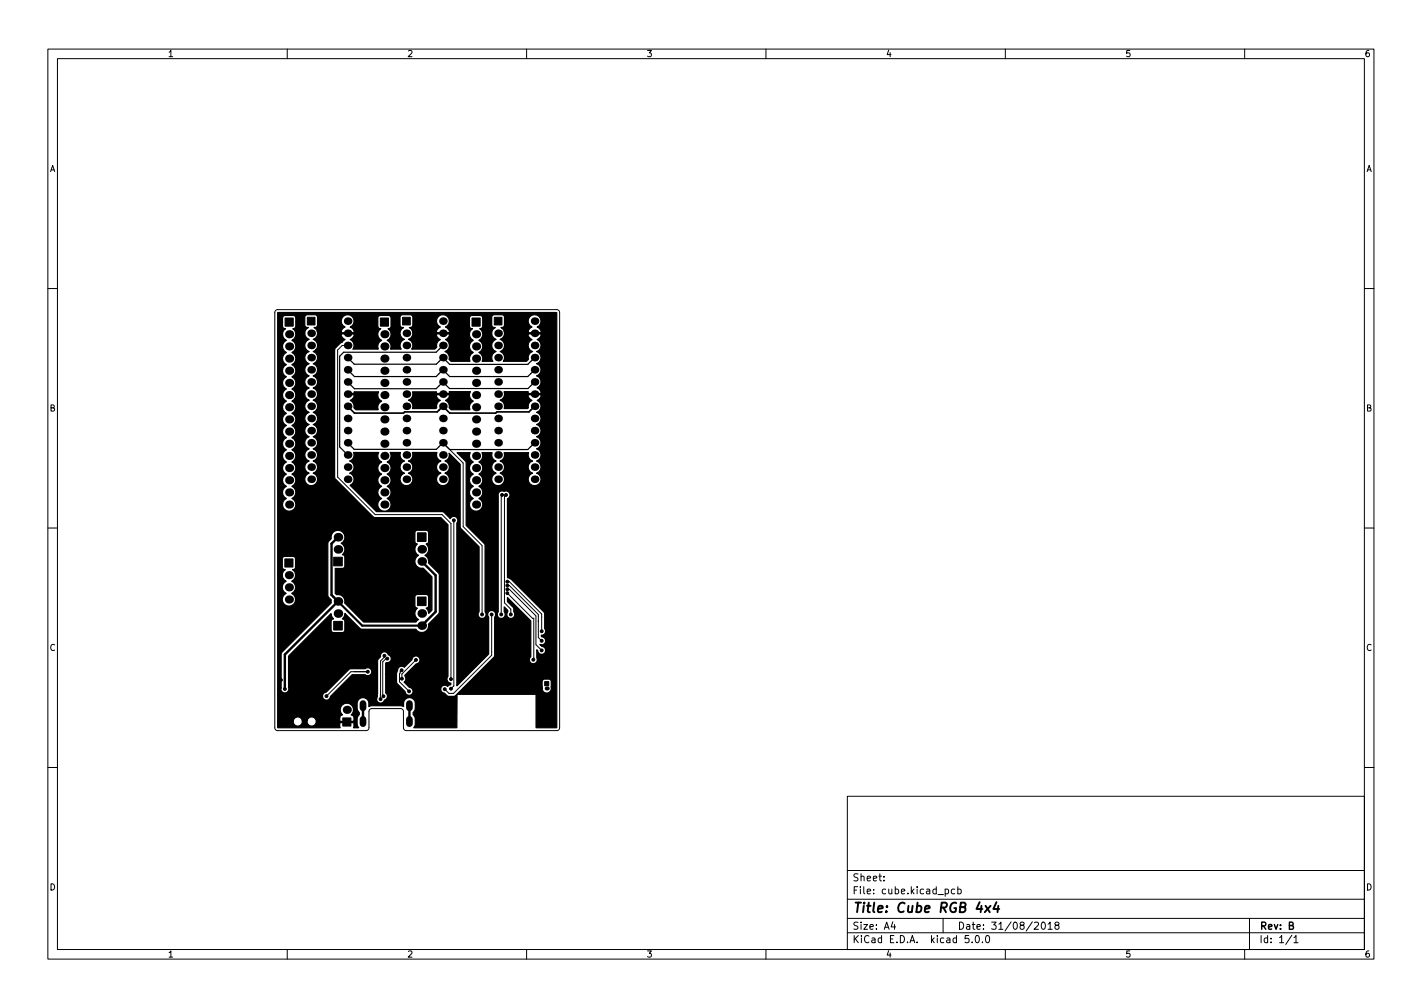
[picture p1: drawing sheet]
<svg xmlns="http://www.w3.org/2000/svg" width="297mm" height="210mm" viewBox="0 0 297 210" stroke-linecap="round" stroke-linejoin="round" font-family="sans-serif">
<defs><g id="words">
<text font-size="2.8" x="178" y="190.6">Title: Cube RGB 4x4</text>
<g font-size="2.1">
<text x="178" y="184">Sheet:</text>
<text x="178" y="186.7">File: cube.kicad_pcb</text>
<text x="178" y="196.9">KiCad E.D.A. kicad 5.0.0</text>
<text x="178" y="194.1">Size: A4</text>
<text x="200" y="194.1">Date: 31/08/2018</text>
<text x="263" y="194.1">Rev: B</text>
<text x="263" y="196.9">Id: 1/1</text>
</g>
<g font-size="1.8">
<text x="35" y="11.9">1</text>
<text x="85" y="11.9">2</text>
<text x="135" y="11.9">3</text>
<text x="185" y="11.9">4</text>
<text x="235" y="11.9">5</text>
<text x="285" y="11.9">6</text>
<text x="10.3" y="35.9">A</text>
<text x="285.3" y="35.9">A</text>
<text x="10.3" y="85.9">B</text>
<text x="285.3" y="85.9">B</text>
<text x="10.3" y="135.9">C</text>
<text x="285.3" y="135.9">C</text>
<text x="10.3" y="185.9">D</text>
<text x="285.3" y="185.9">D</text>
<text x="35" y="199.9">1</text>
<text x="85" y="199.9">2</text>
<text x="135" y="199.9">3</text>
<text x="185" y="199.9">4</text>
<text x="235" y="199.9">5</text>
<text x="285" y="199.9">6</text>
</g>
</g></defs>
<g fill="none" stroke="#000" stroke-width=".21">
<path d="M10 10.2h277v190.1h-277zM12 12.2h273v186.1h-273zM60 10.2v2M110 10.2v2M160 10.2v2M210 10.2v2M260 10.2v2M10 60.2h2M72.6 72.1h-1.1l-1 1v26.5l7.9 7.8h14l1.8 1.9v32.5M285 60.2h2M92.5 92.4l4.3 4.3v13.3l3.9 3.9v14.4M10 110.2h2"/>
<path d="M94.8 108.6v34.6l-.6 .6M104.9 103.3l-.2 .2v24.8M105.7 103.3l-.3 .4v22.2l1.3 1.3v1.1M285 110.2h2M80.3 136.9v.3l-.8 .8v8M80.9 137.5l-.3 .1-.7 .6v7l.2 .2M83.9 139.9l-.5 .8v1.6l2 2M86.9 137.8l-2.9 2.9v1M102.7 128.3v8.5l-8 8h-.9l-.9-.9M106 121.4h.4l6.7 6.8v3.6M106 123.8l5.2 5.3h.3v8.3M106 122.2h.4l6.1 6.1v4.8l.6 .7"/>
<path d="M106 123h.4l5.5 5.6v6l1.2 1.2M76.8 140.2h-3.5l-5.1 5.1M84.9 152.5l-.4-.1-.2-.3v-3.7l-.3-.3-.3-.2-6.4 .2-.2 .4v3.6l-.2 .3-.3 .1h-18.6l-.4-.1-.2-.3v-87.1l.3-.2 .3-.2 58.5 .1 .3 .2 .1 .3v87l-.3 .2-.3 .1h-31.4M10 160.2h2M177 166.3h108v32h-108zM285 160.2h2M60 198.3v2M110 198.3v2M160 198.3v2M177 194.8h108M177 191.8h108M177 187.8h108"/>
<path d="M177 181.8h108M184.6 183.8v.1M184.6 183v.1M186.5 192.5l-.4 1h1M186.9 193v1M197 191.8v3M197.4 185.7l.5-.1 .2 .3-.1 .7h-.6M199.4 185.7l-.4-.1-.3 .3 .2 .7h.5M200.1 185.7l.4-.1 .3 .3-.2 .7h-.5M200.1 185.1v1.5M202.4 195.3h-.8v.7l.2-.1 .5 .1 .1 .2v.5l-.3 .1-.5-.1M203.1 196.7v.1"/>
<path d="M203.9 195.4l.2-.1a.8 .8 0 0 1 .5 .8 .8 .8 0 0 1-.5 .7 1 1 0 0 1-.2-1.4zM205.2 196.7v.1M206 195.5l.2-.2a.8 .8 0 0 1 .5 .8 .8 .8 0 0 1-.5 .7l-.2-.1-.1-.4zM210 198.3v2M216.1 192.7l.5-.2 .3 .5-.9 1h.9M217.6 192.7l.3-.2a.8 .8 0 0 1 .5 .8 .8 .8 0 0 1-.5 .7l-.3-.1-.1-.4zM218.9 193l.5-.5v1.5M218.9 194h.9M220.6 193.2l-.2-.3v-.2l.2-.2 .5 .1 .1 .2-.1 .2-.6 .2-.1 .3v.4l.2 .1h.5l.1-.3-.1-.4-.2-.1M260 198.3v2M261 191.8v6.5M269.9 195.3l-1.3 1.9"/>
<path d="M270.3 195.8l.4-.5v1.5M270.3 196.8h.8"/>
</g>
<path d="M205.9 189.1l.9 1.4M206.9 189.1l-1.2 1.4M208.2 188.4l-.7 1.4h1.2M208.5 189.1l-.1 1.4" fill="none" stroke="#000" stroke-width=".4"/>
<path d="M75.8 146.9v.9M75.8 150.2v.9M85.5 146.9v.9M85.5 150.2v.9" fill="none" stroke="#000" stroke-width="1.4"/>
<g fill="#000">
<circle cx="60.4" cy="74.9" r=".85"/>
<circle cx="60.4" cy="77.4" r=".85"/>
<circle cx="60.4" cy="69.8" r=".85"/>
<circle cx="60.4" cy="72.3" r=".85"/>
<circle cx="60.4" cy="79.9" r=".85"/>
<circle cx="65" cy="72.1" r=".8"/>
<circle cx="65" cy="69.6" r=".8"/>
<circle cx="65" cy="79.7" r=".8"/>
<circle cx="65" cy="77.2" r=".8"/>
<circle cx="65" cy="74.7" r=".8"/>
<circle cx="72.6" cy="77.2" r=".8"/>
<circle cx="72.6" cy="72.1" r=".8"/>
<circle cx="72.6" cy="79.7" r=".8"/>
<circle cx="72.6" cy="67" r=".8"/>
<circle cx="72.6" cy="69.6" r=".8"/>
<circle cx="72.6" cy="74.7" r=".8"/>
<circle cx="80.3" cy="72.3" r=".85"/>
<circle cx="80.3" cy="79.9" r=".85"/>
<circle cx="80.3" cy="69.8" r=".85"/>
<circle cx="80.3" cy="74.9" r=".85"/>
<circle cx="80.3" cy="77.4" r=".85"/>
<circle cx="84.9" cy="72.1" r=".8"/>
<circle cx="84.9" cy="79.7" r=".8"/>
<circle cx="84.9" cy="69.6" r=".8"/>
<circle cx="84.9" cy="77.2" r=".8"/>
<circle cx="84.9" cy="74.7" r=".8"/>
<circle cx="92.5" cy="79.7" r=".8"/>
<circle cx="92.5" cy="74.7" r=".8"/>
<circle cx="92.5" cy="72.1" r=".8"/>
<circle cx="92.5" cy="69.6" r=".8"/>
<circle cx="92.5" cy="77.2" r=".8"/>
<circle cx="92.5" cy="67" r=".8"/>
<circle cx="99.4" cy="69.8" r=".85"/>
<circle cx="99.4" cy="77.4" r=".85"/>
<circle cx="99.4" cy="74.9" r=".85"/>
<circle cx="99.4" cy="72.3" r=".85"/>
<circle cx="99.4" cy="79.9" r=".85"/>
<circle cx="104.1" cy="79.7" r=".8"/>
<circle cx="104.1" cy="74.7" r=".8"/>
<circle cx="104.1" cy="69.6" r=".8"/>
<circle cx="104.1" cy="77.2" r=".8"/>
<circle cx="104.1" cy="72.1" r=".8"/>
<circle cx="111.7" cy="72.1" r=".8"/>
<circle cx="111.7" cy="67" r=".8"/>
<circle cx="111.7" cy="69.6" r=".8"/>
<circle cx="111.7" cy="77.2" r=".8"/>
<circle cx="111.7" cy="79.7" r=".8"/>
<circle cx="111.7" cy="74.7" r=".8"/>
<circle cx="60.4" cy="97.7" r=".85"/>
<circle cx="60.4" cy="82.5" r=".85"/>
<circle cx="60.4" cy="90.1" r=".85"/>
<circle cx="60.4" cy="95.2" r=".85"/>
<circle cx="60.4" cy="87.6" r=".85"/>
<circle cx="60.4" cy="85" r=".85"/>
<circle cx="60.4" cy="92.6" r=".85"/>
<circle cx="65" cy="89.9" r=".8"/>
<circle cx="65" cy="87.4" r=".8"/>
<circle cx="65" cy="82.3" r=".8"/>
<circle cx="65" cy="92.4" r=".8"/>
<circle cx="65" cy="84.8" r=".8"/>
<circle cx="65" cy="97.5" r=".8"/>
<circle cx="65" cy="95" r=".8"/>
<circle cx="72.6" cy="87.4" r=".8"/>
<circle cx="72.6" cy="82.3" r=".8"/>
<circle cx="72.6" cy="84.8" r=".8"/>
<circle cx="72.6" cy="89.9" r=".8"/>
<circle cx="72.6" cy="92.4" r=".8"/>
<circle cx="72.6" cy="95" r=".8"/>
<circle cx="72.6" cy="97.5" r=".8"/>
<circle cx="80.3" cy="85" r=".85"/>
<circle cx="80.3" cy="87.6" r=".85"/>
<circle cx="80.3" cy="90.1" r=".85"/>
<circle cx="80.3" cy="95.2" r=".85"/>
<circle cx="80.3" cy="82.5" r=".85"/>
<circle cx="80.3" cy="97.7" r=".85"/>
<circle cx="80.3" cy="92.6" r=".85"/>
<circle cx="84.9" cy="84.8" r=".8"/>
<circle cx="84.9" cy="87.4" r=".8"/>
<circle cx="84.9" cy="89.9" r=".8"/>
<circle cx="84.9" cy="92.4" r=".8"/>
<circle cx="84.9" cy="82.3" r=".8"/>
<circle cx="84.9" cy="95" r=".8"/>
<circle cx="84.9" cy="97.5" r=".8"/>
<circle cx="92.5" cy="89.9" r=".8"/>
<circle cx="92.5" cy="82.3" r=".8"/>
<circle cx="92.5" cy="87.4" r=".8"/>
<circle cx="92.5" cy="84.8" r=".8"/>
<circle cx="92.5" cy="92.4" r=".8"/>
<circle cx="92.5" cy="97.5" r=".8"/>
<circle cx="92.5" cy="95" r=".8"/>
<circle cx="99.4" cy="85" r=".85"/>
<circle cx="99.4" cy="82.5" r=".85"/>
<circle cx="99.4" cy="95.2" r=".85"/>
<circle cx="99.4" cy="90.1" r=".85"/>
<circle cx="99.4" cy="87.6" r=".85"/>
<circle cx="99.4" cy="97.7" r=".85"/>
<circle cx="99.4" cy="92.6" r=".85"/>
<circle cx="104.1" cy="82.3" r=".8"/>
<circle cx="104.1" cy="97.5" r=".8"/>
<circle cx="104.1" cy="87.4" r=".8"/>
<circle cx="104.1" cy="84.8" r=".8"/>
<circle cx="104.1" cy="89.9" r=".8"/>
<circle cx="104.1" cy="95" r=".8"/>
<circle cx="104.1" cy="92.4" r=".8"/>
<circle cx="111.7" cy="87.4" r=".8"/>
<circle cx="111.7" cy="95" r=".8"/>
<circle cx="111.7" cy="82.3" r=".8"/>
<circle cx="111.7" cy="89.9" r=".8"/>
<circle cx="111.7" cy="97.5" r=".8"/>
<circle cx="111.7" cy="84.8" r=".8"/>
<circle cx="111.7" cy="92.4" r=".8"/>
<circle cx="60.4" cy="105.3" r=".85"/>
<circle cx="60.4" cy="102.8" r=".85"/>
<circle cx="60.4" cy="100.3" r=".85"/>
<circle cx="65" cy="100.1" r=".8"/>
<circle cx="70.6" cy="114.7" r=".9"/>
<circle cx="70.6" cy="112.2" r=".9"/>
<circle cx="72.6" cy="100.1" r=".8"/>
<circle cx="80.3" cy="100.3" r=".85"/>
<circle cx="80.3" cy="102.8" r=".85"/>
<circle cx="80.3" cy="105.3" r=".85"/>
<circle cx="84.9" cy="100.1" r=".8"/>
<circle cx="88.1" cy="117.2" r=".9"/>
<circle cx="88.1" cy="114.7" r=".9"/>
<circle cx="92.5" cy="100.1" r=".8"/>
<circle cx="99.4" cy="100.3" r=".85"/>
<circle cx="99.4" cy="105.3" r=".85"/>
<circle cx="99.4" cy="102.8" r=".85"/>
<circle cx="104.1" cy="100.1" r=".8"/>
<circle cx="111.7" cy="100.1" r=".8"/>
<circle cx="60.3" cy="125.2" r=".85"/>
<circle cx="60.3" cy="120.1" r=".85"/>
<circle cx="60.3" cy="122.6" r=".85"/>
<circle cx="70.6" cy="128.1" r=".9"/>
<circle cx="70.6" cy="125.6" r=".9"/>
<circle cx="88.1" cy="128.1" r=".9"/>
<circle cx="88.1" cy="130.6" r=".9"/>
<circle cx="72.4" cy="148.2" r=".85"/>
<circle cx="114.2" cy="143.7" r=".43"/>
</g>
<g fill="#000" stroke="#000" stroke-width=".21">
<path d="M59.6 66.4h1.7v1.7h-1.7zM64.2 66.2h1.6v1.6h-1.6zM79.4 66.4h1.7v1.7h-1.7zM84.1 66.2h1.6v1.6h-1.6zM98.6 66.4h1.7v1.7h-1.7zM103.2 66.2h1.6v1.6h-1.6zM59.5 116.7h1.7v1.7h-1.7zM69.7 116.3h1.8v1.8h-1.8zM87.2 111.2h1.8v1.8h-1.8zM69.7 129.7h1.8v1.8h-1.8zM87.2 124.6h1.8v1.8h-1.8zM71.6 149.9h1.7v1.7h-1.7z"/>
<path d="M113.8 142.3h.8v.9h-.8z"/>
<circle cx="78" cy="119.4" r=".3"/>
<circle cx="80.7" cy="109.8" r=".3"/>
<circle cx="94.8" cy="108.6" r=".3"/>
<circle cx="104.9" cy="103.3" r=".3"/>
<circle cx="105.7" cy="103.3" r=".3"/>
<circle cx="79.1" cy="136.8" r=".3"/>
<circle cx="80.3" cy="136.9" r=".3"/>
<circle cx="80.7" cy="123.4" r=".3"/>
<circle cx="80.9" cy="137.5" r=".3"/>
<circle cx="83.8" cy="137.3" r=".3"/>
<circle cx="83.9" cy="139.9" r=".3"/>
<circle cx="86.9" cy="137.8" r=".3"/>
<circle cx="100.7" cy="128.3" r=".3"/>
<circle cx="102.7" cy="128.3" r=".3"/>
<circle cx="104.7" cy="128.3" r=".3"/>
<circle cx="106" cy="121.4" r=".3"/>
<circle cx="106" cy="123.8" r=".3"/>
<circle cx="106" cy="122.2" r=".3"/>
<circle cx="106" cy="123" r=".3"/>
<circle cx="106.7" cy="128.3" r=".3"/>
<circle cx="108.7" cy="128.3" r=".3"/>
<circle cx="111.4" cy="137.7" r=".3"/>
<circle cx="113.1" cy="131.8" r=".3"/>
<circle cx="113.1" cy="133.8" r=".3"/>
<circle cx="113.1" cy="135.8" r=".3"/>
<circle cx="58.7" cy="142" r=".3"/>
<circle cx="59.5" cy="143.8" r=".3"/>
<circle cx="61.3" cy="141.9" r=".3"/>
<circle cx="68.2" cy="145.3" r=".3"/>
<circle cx="75.1" cy="143.9" r=".3"/>
<circle cx="76.8" cy="140.2" r=".3"/>
<circle cx="79.5" cy="146" r=".3"/>
<circle cx="80.1" cy="145.4" r=".3"/>
<circle cx="83.2" cy="145.7" r=".3"/>
<circle cx="84" cy="141.7" r=".3"/>
<circle cx="85.4" cy="144.3" r=".3"/>
<circle cx="92.9" cy="143.9" r=".3"/>
<circle cx="94.2" cy="143.8" r=".3"/>
<circle cx="94.2" cy="141.8" r=".3"/>
</g>
<path d="M72.6 84.8l1.4 1.5h10.3l.2-.3h6.8l1.2-1.2 1.4 1.5h9.6l.3-.3h6.7l1.2-1.2" fill="none" stroke="#000" stroke-width=".35"/>
<path d="M70.6 112.2l-1.3 1.3v10.7l1.3 1.4-11.1 11.1v7.1M88.1 117.2l2.9 2.9v7.6l-2.9 2.9M75.8 147.3v3.3M85.5 147.3v3.3" fill="none" stroke="#000" stroke-width=".5"/>
<path d="M70.6 125.6l5.1 5h12.4" fill="none" stroke="#000" stroke-width=".45"/>
<path d="M72.6 74.7l1.4 1.3h17.1l1.4-1.3 1.4 1.4h16.4l1.4-1.4M72.6 77.2l1.4 1.4h17.1l1.4-1.4 1.4 1.4h16.4l1.4-1.4M72.6 79.7l1.4 1.5h17.1l1.4-1.5 1.4 1.4h16.4l1.4-1.4M92.5 72.1l-1.4 1.4h-19.3l-.8 .9v18.9l1.6 1.7M72.6 92.4l1.4 1.4h17.1l1.4-1.4 1.4 1.5h16.4l1.4-1.5M111.5 137.4l-.1 .3" fill="none" stroke="#000" stroke-width=".25"/>
<path d="M58 65.3h58.3v86.6h-4.3l-.1-6.9h-16.3l-.1 .1-.1 6.8h-9a2.2 2.2 0 0 0-.1-2.7l.1-.5a2.06 2.06 0 0 0-.4-3 1.35 1.35 0 0 0-1.4 .4 1.35 1.35 0 0 0-.3 1.4l-.6-.2h-6.1l-.5 .2-.1-1.1-.6-.6h2.3a.84 .84 0 0 0 .6 1 .84 .84 0 0 0 1-.6 .83 .83 0 0 0 .6-.7 .83 .83 0 0 0-.3-.8v-4h2.2l.1 1.9 1.7 1.8a.83 .83 0 0 0 .9 .8 .83 .83 0 0 0 .8-.8 .83 .83 0 0 0-.8-.9l-1.1-1.1a1.06 1.06 0 0 0 .2-1.4l2.5-2.4a.84 .84 0 0 0 .6-.9 .84 .84 0 0 0-.8-.7 .84 .84 0 0 0-.8 .7l-1.6 1.6-.1-.1a.98 .98 0 0 0-1.4 1l-.2 .5h-2.2v-2.2l.1-.1a.84 .84 0 0 0 1-.7 .84 .84 0 0 0-.6-1 .84 .84 0 0 0-1-.6 .84 .84 0 0 0-.6 1l-.5 .5-.1 .4-.1 7.5-.1 .3-2.4-.1a1.23 1.23 0 0 0-1.7 1.1l.1 1.5 .3 .5-.1 .5a2.37 2.37 0 0 0 0 2.6h-1.1l.1-.9-.1-.1h-2.7l-.1 .1 .1 .9h-13.1v-1.4h3.2v.3a.97 .97 0 0 0 1.2 .8 .97 .97 0 0 0 .8-1.1h.9v.3a.96 .96 0 0 0 1.6 .6 .96 .96 0 0 0-.2-1.6h5.5v.7l.1 .1h2.7l.1-.1v-.7l-.2-.4-.4-.1a1.39 1.39 0 0 0 .2-2 1.39 1.39 0 0 0-2.1 0 1.39 1.39 0 0 0 .2 2l-.4 .1-.2 .4-5.7-.1a.97 .97 0 0 0-1.2 .8h-.9l-.2-.4a.97 .97 0 0 0-1-.4 .97 .97 0 0 0-.8 .8h-3.2v-5.3h9.4v.3a.83 .83 0 0 0 .8 .7 .83 .83 0 0 0 .8-.8l4.6-4.5h2.7a.83 .83 0 0 0 1.1-.1 .83 .83 0 0 0 0-1.1 .83 .83 0 0 0-1.1-.1l-3.2 .1-5 4.8-.4 .1-.3 .6h-9.4v-1.5h.7a.84 .84 0 0 0 .9 1 .84 .84 0 0 0 .7-1.1v-6.6l8.8-8.9 .2 .6 .4 .5-.5 .3v2a.54 .54 0 0 0 .5 .6h1.8l.5-.3v-2.1l-.1-.3-.4-.2 .4-.5 .1-.6 3.4 3.2 11.5 .1 .2 .3a1.44 1.44 0 0 0 1.7 .2 1.44 1.44 0 0 0 .7-1.6l2.1-2 .2-.6-.1-7.9-2.2-2.3a1.34 1.34 0 0 0-.7-1.5 1.41 1.41 0 0 0 .2-2.4l.4-.2 .1-.4v-2l-.5-.3h-1.8a.54 .54 0 0 0-.5 .5v1.8l.1 .4 .4 .2-.1 .1a1.43 1.43 0 0 0 .3 2.3 1.43 1.43 0 0 0-.7 1.7 1.43 1.43 0 0 0 1.7 .9l1.8 1.9v6.9l-.6 .7-.2-.6-.4-.5 .4-.2 .1-.4v-2l-.5-.3h-1.8a.54 .54 0 0 0-.5 .5v1.8l.1 .4 .4 .2-.1 .1a1.43 1.43 0 0 0 .3 2.3l-.5 .5h-10.9l-4-4a1.4 1.4 0 0 0-1.7-1.7l-.3-.3v-5.2h1.5l.5-.3v-2.1l-.1-.3-.4-.2a1.41 1.41 0 0 0-.2-2.4 1.44 1.44 0 0 0 .6-1.8 1.44 1.44 0 0 0-1.7-.8 1.44 1.44 0 0 0-1 1.7l-.5 .5-.2 .5v10.7l.2 .6 .5 .5v.6l-10.4 10.5-.1 7.2v.1h-.7v-23.6h.9l.2 .5 .7 .8-.4 .2a1.39 1.39 0 0 0 .4 2.3 1.39 1.39 0 0 0-.5 2.1 1.39 1.39 0 0 0 2.1 0 1.39 1.39 0 0 0-.5-2.1 1.39 1.39 0 0 0 .9-1.3 1.39 1.39 0 0 0-.9-1.2 1.37 1.37 0 0 0 .2-2.5h.3l.3-.3v-1.9a.54 .54 0 0 0-.5-.5h-1.7l-.4 .1-.1 .4v1.7a.55 .55 0 0 0 .6 .5l-.5 .7-.2 .5h-.9v-50.3h1l.1 .5 .7 .8-.4 .2a1.4 1.4 0 0 0 .4 2.3 1.39 1.39 0 0 0-.8 1.3 1.39 1.39 0 0 0 .8 1.2 1.39 1.39 0 0 0-.8 1.3 1.39 1.39 0 0 0 .8 1.3 1.39 1.39 0 0 0-.8 1.2 1.39 1.39 0 0 0 .8 1.3 1.39 1.39 0 0 0-.8 1.3 1.39 1.39 0 0 0 .8 1.3 1.39 1.39 0 0 0-.8 1.2 1.39 1.39 0 0 0 .8 1.3 1.39 1.39 0 0 0-.8 1.3 1.39 1.39 0 0 0 .8 1.2 1.39 1.39 0 0 0-.8 1.3 1.39 1.39 0 0 0 .8 1.3 1.39 1.39 0 0 0-.8 1.2 1.39 1.39 0 0 0 .8 1.3 1.39 1.39 0 0 0-.8 1.3 1.39 1.39 0 0 0 .8 1.3 1.39 1.39 0 0 0-.8 1.2 1.39 1.39 0 0 0 .8 1.3 1.39 1.39 0 0 0-.8 1.3 1.39 1.39 0 0 0 .8 1.2 1.39 1.39 0 0 0-.8 1.3 1.39 1.39 0 0 0 .8 1.3 1.39 1.39 0 0 0-.5 2.1 1.39 1.39 0 0 0 2.2 0 1.39 1.39 0 0 0-.5-2.1 1.39 1.39 0 0 0 .8-1.3 1.39 1.39 0 0 0-.8-1.3 1.39 1.39 0 0 0 .8-1.2 1.39 1.39 0 0 0-.8-1.3 1.39 1.39 0 0 0 .8-1.3 1.39 1.39 0 0 0-.8-1.2 1.39 1.39 0 0 0 .8-1.3 1.39 1.39 0 0 0-.8-1.3 1.39 1.39 0 0 0 .8-1.3 1.39 1.39 0 0 0-.8-1.2 1.39 1.39 0 0 0 .8-1.3 1.39 1.39 0 0 0-.8-1.3 1.39 1.39 0 0 0 .8-1.2 1.39 1.39 0 0 0-.8-1.3 1.39 1.39 0 0 0 .8-1.3 1.39 1.39 0 0 0-.8-1.2 1.39 1.39 0 0 0 .8-1.3 1.39 1.39 0 0 0-.8-1.3 1.39 1.39 0 0 0 .8-1.3 1.39 1.39 0 0 0-.8-1.2 1.39 1.39 0 0 0 .8-1.3 1.39 1.39 0 0 0-.8-1.3 1.39 1.39 0 0 0 .8-1.2 1.39 1.39 0 0 0-.8-1.3 1.39 1.39 0 0 0 .8-1.3 1.39 1.39 0 0 0-.8-1.2 1.32 1.32 0 0 0 .8-1.5h1.8l.1 .5 .8 .8a1.34 1.34 0 0 0-.9 1.3 1.34 1.34 0 0 0 1 1.2 1.33 1.33 0 0 0-1 1.3 1.33 1.33 0 0 0 1 1.2 1.33 1.33 0 0 0-1 1.3 1.33 1.33 0 0 0 1 1.3 1.33 1.33 0 0 0-1 1.2 1.33 1.33 0 0 0 1 1.3 1.33 1.33 0 0 0-1 1.3 1.33 1.33 0 0 0 1 1.3 1.33 1.33 0 0 0-1 1.2 1.33 1.33 0 0 0 1 1.3 1.33 1.33 0 0 0-1 1.3 1.33 1.33 0 0 0 1 1.2 1.33 1.33 0 0 0-1 1.3 1.33 1.33 0 0 0 1 1.3 1.33 1.33 0 0 0-1 1.2 1.33 1.33 0 0 0 1 1.3 1.33 1.33 0 0 0-1 1.3 1.33 1.33 0 0 0 1 1.3 1.33 1.33 0 0 0-1 1.2 1.33 1.33 0 0 0 1 1.3 1.34 1.34 0 0 0-.7 2.1 1.34 1.34 0 0 0 2.2 0 1.34 1.34 0 0 0-.7-2.1 1.33 1.33 0 0 0 1-1.3 1.33 1.33 0 0 0-1-1.2 1.33 1.33 0 0 0 1-1.3 1.33 1.33 0 0 0-1-1.3 1.33 1.33 0 0 0 1-1.3 1.33 1.33 0 0 0-1-1.2 1.33 1.33 0 0 0 1-1.3 1.33 1.33 0 0 0-1-1.3 1.33 1.33 0 0 0 1-1.2 1.33 1.33 0 0 0-1-1.3 1.33 1.33 0 0 0 1-1.3 1.33 1.33 0 0 0-1-1.2 1.33 1.33 0 0 0 1-1.3 1.33 1.33 0 0 0-1-1.3 1.33 1.33 0 0 0 1-1.3 1.33 1.33 0 0 0-1-1.2 1.33 1.33 0 0 0 1-1.3 1.33 1.33 0 0 0-1-1.3 1.33 1.33 0 0 0 1-1.2 1.33 1.33 0 0 0-1-1.3l.5-.3 4 .1v26.4l.2 .5 8 7.9 14 .1 1.5 1.5-.1 31.7a.83 .83 0 0 0 .7 1.3l-.1 .4-.6 .3-.1-.1a.84 .84 0 0 0-1.3 .4 .84 .84 0 0 0 .7 1.1l.7 .7h1.5l1.7-1.7h16.5a.98 .98 0 0 0 1.2 1 .98 .98 0 0 0 .7-1.3 1.72 1.72 0 0 0-.1-1.5 1.72 1.72 0 0 0-1.4-.1l-.4 .5v1.4h-16.5l6.6-6.6v-8.3l.2-.7h.4v.4a.84 .84 0 0 0 1.2 .6 .84 .84 0 0 0 .2-1.3v-1.1l.8 .8-.1 .3a.84 .84 0 0 0 .2 1.2 .84 .84 0 0 0 1.1-.1 .84 .84 0 0 0 0-1.1v-.8l-1.3-1.4v-.8l4.9 4.8v7.5a.85 .85 0 0 0-.1 1.2 .85 .85 0 0 0 1.2 .1 .85 .85 0 0 0 .1-1.2v-1.5l.2 .2a.83 .83 0 0 0 .9 .7 .83 .83 0 0 0 .8-.8 .83 .83 0 0 0-.8-.8l-.4-.5 .2 .1a.84 .84 0 0 0 1-.7 .84 .84 0 0 0-.8-.9l-.1-.4a.82 .82 0 0 0 .8-.4 .82 .82 0 0 0-.1-.9v-3.1l-.2-.5-6.7-6.7-.9-.4v-16.5a.83 .83 0 0 0 .5-1.1 .83 .83 0 0 0-1.2-.4 .84 .84 0 0 0-.9 .1 .84 .84 0 0 0-.3 .9v24.2l-.2 .3h-.4a.84 .84 0 0 0-1.2-.6 .84 .84 0 0 0-.2 1.3v7.8l-6.7 6.6 .1-34.1a.84 .84 0 0 0-.3-1.2 .84 .84 0 0 0-1.1 .4l-1.3-1.3-.4-.2h-13.8l-5.5-5.5a1.34 1.34 0 0 0 .9-1.3 1.34 1.34 0 0 0-1-1.2 1.33 1.33 0 0 0 1-1.3 1.33 1.33 0 0 0-1-1.2 1.33 1.33 0 0 0 .9-1.8h5.2a1.34 1.34 0 0 0 .6 2 1.39 1.39 0 0 0-.8 1.2 1.39 1.39 0 0 0 .8 1.3 1.39 1.39 0 0 0-.8 1.3 1.39 1.39 0 0 0 .8 1.2 1.39 1.39 0 0 0-.8 1.3 1.39 1.39 0 0 0 .8 1.3 1.39 1.39 0 0 0-.5 2.1 1.39 1.39 0 0 0 2.2 0 1.39 1.39 0 0 0-.5-2.1 1.39 1.39 0 0 0 .8-1.3 1.39 1.39 0 0 0-.8-1.3 1.39 1.39 0 0 0 .8-1.2 1.39 1.39 0 0 0-.8-1.3 1.39 1.39 0 0 0 .8-1.3 1.39 1.39 0 0 0-.8-1.2 1.36 1.36 0 0 0 .6-2h2.1l-.1 .5a1.3 1.3 0 0 0 1 1.3 1.33 1.33 0 0 0-1 1.2 1.33 1.33 0 0 0 1 1.3 1.34 1.34 0 0 0-.7 2.1 1.34 1.34 0 0 0 2.2 0 1.34 1.34 0 0 0-.7-2.1 1.33 1.33 0 0 0 1-1.3 1.33 1.33 0 0 0-1-1.2 1.31 1.31 0 0 0 .9-1.8h5.1a1.33 1.33 0 0 0 .8 1.8 1.33 1.33 0 0 0-.9 1.2 1.33 1.33 0 0 0 .9 1.3 1.34 1.34 0 0 0-.7 2.1 1.34 1.34 0 0 0 2.2 0 1.34 1.34 0 0 0-.7-2.1 1.33 1.33 0 0 0 1-1.3 1.33 1.33 0 0 0-1-1.2 1.28 1.28 0 0 0 .9-1.7l2.3 2.3 .1 13.3 3.9 4-.1 13.6a.84 .84 0 0 0 .2 1.2 .84 .84 0 0 0 1.1-.1 .84 .84 0 0 0 0-1.1v-13.9l-.1-.4-3.8-3.8v-13l-.2-.5-1.7-1.7h2.7v.2a1.39 1.39 0 0 0 .7 1.8 1.39 1.39 0 0 0-.9 1.2 1.39 1.39 0 0 0 .9 1.3 1.39 1.39 0 0 0-.9 1.3 1.39 1.39 0 0 0 .9 1.2 1.39 1.39 0 0 0-.9 1.3 1.39 1.39 0 0 0 .9 1.3 1.39 1.39 0 0 0-.5 2.1 1.39 1.39 0 0 0 2.1 0 1.39 1.39 0 0 0-.5-2.1 1.39 1.39 0 0 0 .9-1.3 1.39 1.39 0 0 0-.9-1.3 1.39 1.39 0 0 0 .9-1.2 1.39 1.39 0 0 0-.9-1.3 1.39 1.39 0 0 0 .9-1.3 1.39 1.39 0 0 0-.9-1.2 1.36 1.36 0 0 0 .7-2h2.1l-.1 .5a1.3 1.3 0 0 0 .9 1.3 1.33 1.33 0 0 0-.9 1.2 1.33 1.33 0 0 0 .9 1.3 1.34 1.34 0 0 0-.6 2.1 1.34 1.34 0 0 0 2.1 0 1.34 1.34 0 0 0-.6-2.1 1.33 1.33 0 0 0 .9-1.3 1.33 1.33 0 0 0-.9-1.2 1.3 1.3 0 0 0 .8-1.8h5.1a1.32 1.32 0 0 0 .9 1.8 1.33 1.33 0 0 0-1 1.2 1.33 1.33 0 0 0 1 1.3 1.34 1.34 0 0 0-.7 2.1 1.34 1.34 0 0 0 2.1 0 1.34 1.34 0 0 0-.6-2.1 1.33 1.33 0 0 0 .9-1.3 1.33 1.33 0 0 0-.9-1.2 1.33 1.33 0 0 0 .9-1.3 1.33 1.33 0 0 0-.9-1.3 1.33 1.33 0 0 0 .9-1.3 1.33 1.33 0 0 0-.9-1.2 1.33 1.33 0 0 0 .9-1.3 1.33 1.33 0 0 0-.9-1.3 1.33 1.33 0 0 0 .9-1.2 1.33 1.33 0 0 0-.9-1.3 1.34 1.34 0 0 0 .9-1.2 1.34 1.34 0 0 0-.8-1.3l.7-.6 .2-.4-.2-.2h-2.5l-.1 .2 .1 .4 .7 .6-.7 .7v.8l-.2 .2h-4.9l.1-.5a1.3 1.3 0 0 0-.9-1.2 1.31 1.31 0 0 0 .8-1.8h5l.1 .4h2.5l.2-.3-.2-.3-.7-.6a1.34 1.34 0 0 0 .8-1.3 1.34 1.34 0 0 0-.9-1.2 1.33 1.33 0 0 0 .9-1.3 1.33 1.33 0 0 0-.9-1.3 1.33 1.33 0 0 0 .9-1.2 1.33 1.33 0 0 0-.9-1.3 1.34 1.34 0 0 0 .9-1.2 1.34 1.34 0 0 0-.8-1.3l.7-.6 .2-.4-.2-.2h-2.5l-.1 .2 .1 .4 .7 .6-.4 .3a1.33 1.33 0 0 0 .6 2.2 1.28 1.28 0 0 0-.9 1.6l-.4 .4h-4.9a1.3 1.3 0 0 0-.6-2 1.33 1.33 0 0 0 .9-1.3 1.33 1.33 0 0 0-.9-1.2 1.28 1.28 0 0 0 .8-1.7h5l.1 .3h2.5l.2-.3-.2-.3-.7-.6 .4-.3a1.34 1.34 0 0 0-.1-2 1.34 1.34 0 0 0-2 .4 1.34 1.34 0 0 0 .6 1.9l-.7 .6-.1 .3h-5l-.3-.6-.4-.2h.2a.54 .54 0 0 0 .6-.6v-1.6l-.2-.3-.4-.2h-1.6a.54 .54 0 0 0-.5 .5l.1 1.9 .2 .2 .5 .1a1.33 1.33 0 0 0-.8 1.3 1.33 1.33 0 0 0 .9 1.2 1.33 1.33 0 0 0-.9 1.2 1.33 1.33 0 0 0 .9 1.3 1.3 1.3 0 0 0-.6 2h-2.3a1.39 1.39 0 0 0-.7-1.8 1.39 1.39 0 0 0 .9-1.3 1.39 1.39 0 0 0-.9-1.2 1.37 1.37 0 0 0 .2-2.5h.3l.3-.3v-1.9a.54 .54 0 0 0-.5-.5h-1.7l-.4 .1-.1 .4v1.7a.55 .55 0 0 0 .6 .5 1.37 1.37 0 0 0 .2 2.5 1.39 1.39 0 0 0-.9 1.2 1.39 1.39 0 0 0 .9 1.3 1.38 1.38 0 0 0-.7 1.8h-4l-.4-.4a1.29 1.29 0 0 0-.9-1.6 1.34 1.34 0 0 0 1-1.2 1.34 1.34 0 0 0-.8-1.3l.7-.6 .1-.4-.1-.2h-2.5l-.2 .2 .2 .4 .7 .6-.7 .7-.1 .9-.4 .4h-4.8l.1-.3a1.33 1.33 0 0 0-.8-1.7 1.28 1.28 0 0 0 .9-1.7h4.9l.2 .3h2.5l.1-.3-.1-.3-.7-.6 .4-.3a1.34 1.34 0 0 0-.1-2 1.34 1.34 0 0 0-2 .4 1.34 1.34 0 0 0 .6 1.9l-.7 .6-.2 .3h-4.9l-.3-.6-.4-.2h.2a.54 .54 0 0 0 .5-.6v-1.6l-.1-.3-.4-.2h-1.6a.54 .54 0 0 0-.5 .5v1.9l.3 .2 .4 .1a1.33 1.33 0 0 0-.7 1.3 1.33 1.33 0 0 0 .9 1.2 1.3 1.3 0 0 0-.7 2h-2.2a1.39 1.39 0 0 0-.7-1.8 1.37 1.37 0 0 0 .2-2.5h.3l.2-.3 .1-1.9a.54 .54 0 0 0-.6-.5h-1.7l-.3 .1-.2 .4v1.7a.55 .55 0 0 0 .6 .5 1.37 1.37 0 0 0 .2 2.5 1.38 1.38 0 0 0-.7 1.8h-5.3l.2-.3a1.35 1.35 0 0 0-.7-1.7l.7-.6 .1-.4-.1-.2h-2.5l-.2 .2 .2 .4 .7 .6-2 1.7-.2 .5h-3.9a1.33 1.33 0 0 0-.6-2.2 1.28 1.28 0 0 0 .9-1.7h4.9l.2 .3h2.5l.1-.3-.1-.3-.7-.6 .4-.3a1.34 1.34 0 0 0-.1-2 1.34 1.34 0 0 0-2 .4 1.34 1.34 0 0 0 .6 1.9l-.7 .6-.2 .3h-4.9l-.3-.6-.4-.2h.2a.54 .54 0 0 0 .5-.6v-1.6l-.1-.3-.4-.2h-1.6a.54 .54 0 0 0-.5 .5v1.9l.3 .2 .4 .1-.7 .7-.1 .5h-1.8l-.5-1a.54 .54 0 0 0 .5-.5v-1.7l-.2-.4-.3-.1h-1.7a.54 .54 0 0 0-.6 .5l.1 1.9 .2 .3h.3l-.5 .7-.1 .5h-1zM72.5 82.2h1.4l.1-.4h5.1a1.34 1.34 0 0 0 .6 2 1.38 1.38 0 0 0-.7 1.8h-4.7l-.4-.5a1.29 1.29 0 0 0-.7-1.5l.7-.6 .1-.4-.1-.2h-1.4zM86.2 81.8h5l.1 .4h2.5v-.4h4.5a1.34 1.34 0 0 0 .6 2 1.38 1.38 0 0 0-.7 1.8h-4l-.4-.5a1.29 1.29 0 0 0-.7-1.5l.7-.6 .1-.4-.1-.2h-2.5l-.2 .2 .2 .4 .7 .6a1.29 1.29 0 0 0-.8 1.5l-.1 .2h-4.9a1.31 1.31 0 0 0-.9-1.7 1.3 1.3 0 0 0 .9-1.8z" fill="#000" stroke="#000" stroke-width=".25"/>
<use href="#words"/>
</svg>
